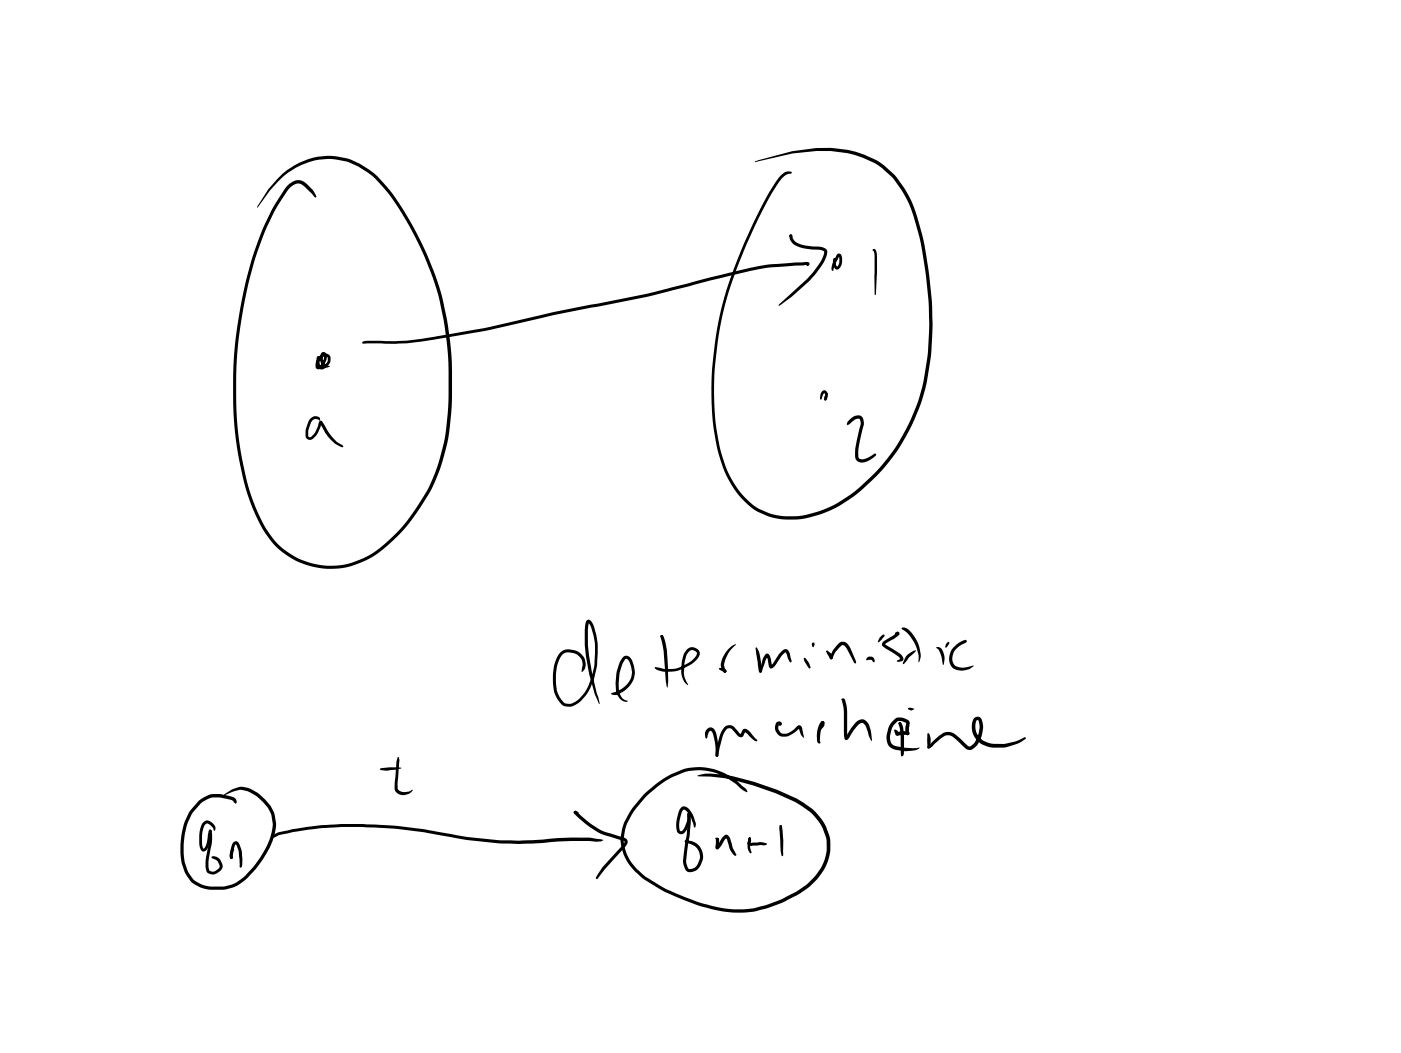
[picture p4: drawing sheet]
<svg xmlns="http://www.w3.org/2000/svg" width="108mm" height="81mm" viewBox="0 0 108 81" stroke-linecap="round" stroke-linejoin="round" font-family="sans-serif">
<g fill="#000">
<path d="M21.8 13.4a5.3 5.3 0 0 1 7.8 .8 23.8 23.8 0 0 1 5.2 16.8 14.3 14.3 0 0 1-6.4 12.1 6.1 6.1 0 0 1-8.7-3.5 25.8 25.8 0 0 1-1.7-11.4 29.7 29.7 0 0 1 3.1-12.3l.8-1.3a1.11 1.11 0 0 1 1.6-.6l.6 .6 .3 .6h-.2l-1-1a.91 .91 0 0 0-1.1 .6 21.6 21.6 0 0 0-3.4 9 29.4 29.4 0 0 0 .9 15.1 6.9 6.9 0 0 0 3 3.9 5.9 5.9 0 0 0 7.3-1.1 14.3 14.3 0 0 0 4.7-10.8 23.7 23.7 0 0 0-3.6-14.4l-.9-1.4a6.2 6.2 0 0 0-4.6-2.8 5.7 5.7 0 0 0-4.7 2.4l-1 1.3a8 8 0 0 1 2-2.6zM60.8 18.1h.1l.2 .1-.2 .2zM58.2 12.4a14.9 14.9 0 0 1 7.1-.8 6.6 6.6 0 0 1 5.1 4.4 26.6 26.6 0 0 1 .8 14.3 14.4 14.4 0 0 1-7.5 9.1 5.8 5.8 0 0 1-5.9-.4 8.4 8.4 0 0 1-2.8-5.6 27 27 0 0 1 2.7-15.4l1.1-2.3 1-1.7a1.17 1.17 0 0 1 1.2-.8v.2h-.2a1.54 1.54 0 0 0-1 .9 31.9 31.9 0 0 0-4.8 14.6 15.8 15.8 0 0 0 1.3 7.9 4.9 4.9 0 0 0 4.4 3 8.7 8.7 0 0 0 6.3-3 15.5 15.5 0 0 0 4.6-11.3 25.7 25.7 0 0 0-1.8-10.2 6.3 6.3 0 0 0-5.8-3.7 17.8 17.8 0 0 0-5.8 .9zM60.8 18.1a.26 .26 0 0 1 .3 .3 1.77 1.77 0 0 0 1.6 .6h.5l.4 .2a.46 .46 0 0 1 .1 .6 6.5 6.5 0 0 1-1.5 2l-1.2 1.1-1 .7 2.2-2.1a6.2 6.2 0 0 0 1.3-1.8v-.3l-.3-.1a2.73 2.73 0 0 1-2.2-.7l-.2-.2zM67.3 19.2a.31 .31 0 0 1 .3 .4v1.5l-.2 1.6v-3v-.4h-.2zM23.9 32.2a.36 .36 0 0 1 .5-.2 .36 .36 0 0 1 .2 .4l-.3-.1-.3 .2-.2 .7v.5h.2l.2-.3 .4-.9h.2a4.2 4.2 0 0 0 1.7 1.9l-.1 .1a2.41 2.41 0 0 1-1.6-1.6l-.2-.3h.2l-.1 .1a1.94 1.94 0 0 1-.6 1.1l-.2 .1-.3-.1a.9 .9 0 0 1 0-.9zM24.5 27.5h.2v.3l-.2-.2h.1v.4l.2 .3 .4-.4 .1-.3-.3-.1-.2 .1-.2 .4-.1 .3 .4-.5v-.5v.4l.1 .3 .4 .2a.39 .39 0 0 1-.6-.2l-.2-.4 .2-.4a.28 .28 0 0 1 .3 0 .28 .28 0 0 1 .1 .3l-.3 .8-.2 .1h-.3a.76 .76 0 0 1 .1-.8 .76 .76 0 0 1 .8-.3l.2 .2a.88 .88 0 0 1-.8 1l-.2-.3-.1-.5zM27.9 26.3h.4h2.3a62.7 62.7 0 0 0 10.9-2l8.3-1.7 8.1-2a23.1 23.1 0 0 1 4.1-.4h.2a.14 .14 0 0 1 .2 .2 .15 .15 0 0 1-.3 0l.1-.1v.1h-.3a20.7 20.7 0 0 0-4 .5l-8 2-7.2 1.4a89.5 89.5 0 0 1-11.4 2.2h-3.3l.1-.1-.1 .1zM63.3 30.2l.3-.1 .2 .3a.31 .31 0 0 1-.3 .4v-.5l-.2 .5h-.1v-.1zM63.5 30.7h.2v.1h-.2zM63.7 30.3h.1l-.1 .5a.12 .12 0 0 1-.2 0 .12 .12 0 0 1 0-.2zM64.5 19.6h.2l.1 .1 .1 .5-.1 .3a.31 .31 0 0 1-.4 .3 .31 .31 0 0 1-.2-.4v-.5h.3v.1l-.2 .1 .1-.1v.4l.1 .2 .2-.4v-.5l-.4 .7-.1 .5-.1-.1a1.71 1.71 0 0 1 .3-1.1z"/>
<path d="M65.5 32.3a.62 .62 0 0 1 1-.1l.1 .4-.1 .4a5.7 5.7 0 0 0-.4 2.1l.1 .2 .2 .1a1.46 1.46 0 0 0 1-.4h.1a1.32 1.32 0 0 1-1.3 .6 .46 .46 0 0 1-.3-.5 6.1 6.1 0 0 1 .4-2.2v-.3l-.1-.3h-.3l-.5 .4a.17 .17 0 0 1-.1-.1 .17 .17 0 0 1 .1-.2zM29.3 59.2l1.3-.1 .3 .1-1.1 .2-.5-.1zM30.6 58.4h.1l.1 .2-.1 2.2 .1 .2h.3l.7-.1-.2 .2-.4 .1a.63 .63 0 0 1-.8-.6zM45.2 47.8a.4 .4 0 0 1 .5 .4 6.6 6.6 0 0 1-.5 5.3 2.12 2.12 0 0 1-1.3 1 .97 .97 0 0 1-1-.8 3.7 3.7 0 0 1 .3-3.5 1.17 1.17 0 0 1 1.4 .1 1.17 1.17 0 0 1 .4 1.3l-.1 .2-.1-.1 .1-.5a1.02 1.02 0 0 0-1.2-.9 1.03 1.03 0 0 0-.8 1v.2a2.88 2.88 0 0 0 .5 2.6l.1 .1a1.02 1.02 0 0 0 1.2-.5 4.8 4.8 0 0 0 1.1-2.9 5.3 5.3 0 0 0-.3-2.6l-.2-.2h.1v.1a8.9 8.9 0 0 0 .2 3.8l.6 2.3h-.1a12.8 12.8 0 0 1-1-6.2zM48 50.6l.3-.1a1.44 1.44 0 0 1 .5 1.8 2 2 0 0 1-1.5 1.3l-.2-.1 .4-.2a1.57 1.57 0 0 0 .9-2.5h-.2h-.1l-.3 .7a4.4 4.4 0 0 0-.1 1.9l.2 .4 .4 .2v.1l-.3-.1-.2-.2-.3-.3v-.3a4 4 0 0 1 .2-2.1zM50.5 51.4h.2a2.69 2.69 0 0 0 3-1l-.1-.2-.3-.1-.3 .2a2.94 2.94 0 0 0-.3 1.5l.1 .4 .2 .6a1.34 1.34 0 0 1-.5-1.6l.2-.7a.67 .67 0 0 1 .4-.6 .67 .67 0 0 1 .8 .2v.3l-.1 .3a2.82 2.82 0 0 1-3.3 .8zM50.9 49l.1-.1 .1 .2h-.1zM50.9 49l.1-.1a.58 .58 0 0 1 .3 .6l.2 1.9-.1 1.6-.1-.5-.2-2.3zM54.5 56.2a.45 .45 0 0 1 .5-.1 .45 .45 0 0 1 .2 .5l.1 .8 .1 .8-.2 .1-.1-.1a2.56 2.56 0 0 0-.3-1.9l-.2 .1-.2 .5-.1-.4zM55.8 56l.2-.1a.55 .55 0 0 1 .7 .2l.4 .5a.41 .41 0 0 1 .3-.4l.4 .2 .5 .6a.13 .13 0 0 1-.1 .1 .13 .13 0 0 1-.1-.1l-.7-.6v.1a.32 .32 0 0 1-.2 .3 .32 .32 0 0 1-.4-.2l-.5-.5-.3 .1-.3 .6-.3 1.2a.2 .2 0 0 1-.2 .3v-.5l.2-1zM55.4 51.5h.3a.2 .2 0 0 1 .2 .1 .2 .2 0 0 1 0 .2zM56.2 50l.3-.3 .2-.1v.1a2.36 2.36 0 0 0-.8 1.2 .71 .71 0 0 0 0 .7v.2a.5 .5 0 0 1-.4-.7l.2-.5z"/>
<path d="M55.8 51.6h.1v.2h-.1zM58.2 49.9h.1l.3 .7 .1 1.1-.1 .1-.1-.1zM59 50.4a.27 .27 0 0 1 .3 0 .27 .27 0 0 1 .1 .3l.1 .6h-.1l.7-.9 .3-.3a.26 .26 0 0 1 .4 .1l.2 .8h-.2l-.3-.7-.3 .2-.3 .6a.43 .43 0 0 1-.6 .4l-.2-.9h.1l-.5 1.2h-.1l-.1-.1 .3-.9zM58.5 51.7l.1-.1 .1 .2h-.1zM59.8 55.7l.4-.1a.16 .16 0 0 1 .1 .2 .16 .16 0 0 1-.2 .1h-.1v-.1v.1a.48 .48 0 0 0 .4 .6 1.16 1.16 0 0 0 .8-.3l.2-.2a.23 .23 0 0 1 .2-.1 .23 .23 0 0 1 .2 .2l.1 .7-.2-.2-.2-.5h.1l-.2 .2a1.02 1.02 0 0 1-1.5 .2 .7 .7 0 0 1-.1-.8zM61.9 50.8l.2-.1 .2 .4 .2 .3-.1 .1zM62.6 49.6l.2-.1-.1 .4zM63.3 55.6a.21 .21 0 0 1 .2 .1 .21 .21 0 0 1 0 .2l-.2 .3h-.2zM63.3 55.6h.2v.2h-.2zM63.3 55.6h.1l.1 .1-.2 .6-.1 .8a.12 .12 0 0 1-.1 .2 .12 .12 0 0 1-.1-.2v-.8zM63.6 50.2l.1-.1 .3 .3 .1 .4h-.1zM64.6 49.6l.4-.1 .4 .2 .5 1.2v.2h-.1l-.6-1.2-.3-.2-.5 .5-.3 .6h-.1l.2-.7z"/>
<path d="M64.8 53.9h.3a4.1 4.1 0 0 1 .2 2.1v.9l-.1-.1 .4-.7a1 1 0 0 1 .9-.7l.3 .2a2.04 2.04 0 0 1 .4 1.4l-.1 .1-.2-.4-.2-.8-.3-.2a1.03 1.03 0 0 0-.6 .6l-.3 .5a.23 .23 0 0 1-.3 .2 .23 .23 0 0 1-.2-.3 8.5 8.5 0 0 0-.1-2.7zM66.8 50.7l.2-.1h.2l.2 .4h-.1l-.2-.2-.3 .1-.1-.1zM67.8 49.1l.2-.2h.2l-.5 .6-.1-.1zM68 49.5l1.1-.7v.1l-.1-.1 .1-.1a.17 .17 0 0 1 .2 .1 .17 .17 0 0 1-.1 .2l-1 .6 1.1 .8a.34 .34 0 0 1 .2 .5l-.3 .1-.1-.1 .3-.1-1.4-1v-.2zM68.9 56.3l.1-.1 .1 .1 .2 .2-.2-.1h.2a.68 .68 0 0 1 .8 .1l-.2 .2-.1-.2v-.1v.2h.1l-.8 .1-.1-.1zM69.3 55.7h.1v.2l-.2-.1zM69.3 55.7h.1l.2 .2 .1 .7-.1 1.5-.1 .2-.1-.2v-1.5zM69.5 48.4a.76 .76 0 0 1 .9 .6 2.31 2.31 0 0 1 .4 2 2.82 2.82 0 0 0-.7-2zM69.9 50.5l.5-.4h.2l-1 1.1v-.1zM68.9 55.5a.86 .86 0 0 1 1 0l.2 .2-.1 .7 .1 .1-.1 .1h-.1l-.1-.1v-.8l-.6-.1-.4 .4-.2 .7a.63 .63 0 0 0 .5 .8l1.2 .2 .5-.1-.3 .2a3.2 3.2 0 0 1-1.7-.1l-.4-.3-.1-.6 .2-.8zM69.9 54.6l.3-.1 .2 .1v.1a.29 .29 0 0 1-.5-.1zM71.5 57.5l1.1-1a1.04 1.04 0 0 1 1.4 .4l.6 .6h.2a1.88 1.88 0 0 0 .6-2h-.2a1.27 1.27 0 0 0 .6 1.6l.6 .2a3.9 3.9 0 0 0 2.5-.5h.1v.1a3.6 3.6 0 0 1-2.4 .7 1.59 1.59 0 0 1-1.6-2.1l.1-.2 .3-.1a.41 .41 0 0 1 .3 .4 1.77 1.77 0 0 1-1 2.2l-.3-.1-.4-.4a1.1 1.1 0 0 0-1.1-.6l-.7 .5a.99 .99 0 0 1-.7 .4z"/>
<path d="M71.5 56.5l.1 .1 .1 .4v.6l-.1 .1-.2-.1zM72.2 49.8l.1 .1a.87 .87 0 0 1 .5 .9l-.1 .4-.2-.8-.2-.3-.2-.2zM72.9 49.6l.2-.1h.1l-.3 .4h-.1zM74.4 49.3l.1 .1-.1 .1-.1-.1zM73.5 49.9l.5-.4 .5-.2v.2l-.4 .2a.99 .99 0 0 0-.4 1.6 1.86 1.86 0 0 0 1.3 0 1.29 1.29 0 0 1-1.5 .2 1.11 1.11 0 0 1 0-1.6zM16.1 64l.1-.1 .1 .2h-.1zM16.1 64a.3 .3 0 0 1 .2 .4l-.2 2.3v.4l.3 .1 .4-.2 .1-.2-.1-.5-.4-.1a.12 .12 0 0 1-.1-.2 .12 .12 0 0 1 .2 0l.4 .2 .2 .3a.47 .47 0 0 1-.2 .6l-.2 .2a.63 .63 0 0 1-.7-.1l-.2-.3v-.5l.3-1.5zM15.7 63.3l.3-.1 .3 .1 .3 .4v.3h-.1l-.3-.4-.3-.1a1.02 1.02 0 0 0-.3 1v.6l.1 .3 .2-.3 .2-1.1 .1-.1 .1 .1-.1 .6a.95 .95 0 0 1-.5 1 .56 .56 0 0 1-.3-.7 2.14 2.14 0 0 1 .3-1.6zM18 64.9a.28 .28 0 0 1 .3-.1 .28 .28 0 0 1 .2 .3 3.7 3.7 0 0 1 .1 1.7h-.1v-.1a3 3 0 0 0-.3-1.6l-.2 .2-.1 .8a.17 .17 0 0 1-.2 0 .17 .17 0 0 1 0-.2zM17.8 65.4a.1 .1 0 0 1 .1-.1 .1 .1 0 0 1 .1 .1 .1 .1 0 0 1-.1 .1l.1 .1-.1 .5-.1 .1-.1-.1zM15.3 61.7a2.56 2.56 0 0 1 2.7-.2h.1a.26 .26 0 0 1 .1 .4l-.4-.3a2.27 2.27 0 0 0-2.2 .2l-.6 .7a5.1 5.1 0 0 0-.4 4.9 2.25 2.25 0 0 0 2.3 .9h.3a3.2 3.2 0 0 0 2.3-1.5 6 6 0 0 0 1.5-3.3 2.96 2.96 0 0 0-2.5-2.6l-1.2 .4 .6-.5a1.46 1.46 0 0 1 1.4 0 3 3 0 0 1 2 2.9 6.9 6.9 0 0 1-3.3 4.7 3.2 3.2 0 0 1-3.4-.6 4.9 4.9 0 0 1-.3-4.7l.3-.6zM20.9 64.4l.5-.3 2.5-.4 2.4-.2h1.8a43.4 43.4 0 0 1 7.9 1l2.5 .2 1.5 .1 3-.2 2.4-.1 1 .2v.1a1.17 1.17 0 0 1-1 0h-2.4l-3 .2h-1.5l-3.4-.4a37.6 37.6 0 0 0-10.2-.8l-2.3 .3-1.1 .2-.4 .2z"/>
<path d="M44.2 62.5h.2l.8 .7a5.5 5.5 0 0 0 2.8 1.3l.3 .2v.4l-2.2 2.6h-.2v-.1a5.6 5.6 0 0 1 1.5-1.8l.7-.9v-.1h-.1a6 6 0 0 1-3-1.4l-.8-.7zM44.2 62.5h.1l.3 .1-.3 .1zM53 62.7a.19 .19 0 0 1 .2 0 .19 .19 0 0 1 0 .2l-.1 1.4-.2 2 .2 .7a.68 .68 0 0 0 .7-.5l.1-.3a1 1 0 0 0-.7-1.2l-.5-.2h.2a1.21 1.21 0 0 1 1.2 .7l.1 .6-.2 .5a.81 .81 0 0 1-1.1 .5l-.2-.2-.1-.5 .3-2.1zM52.5 62.2l.3-.1a1.29 1.29 0 0 1 .7 .9l.1 .5-.1 .3-.4-1-.3-.4-.2 .1a2.42 2.42 0 0 0-.2 1.5h.1l.2-.2a1.76 1.76 0 0 0 .3-1.1l.1-.1 .1 .1a1.76 1.76 0 0 1-.6 1.6l-.3-.1a.71 .71 0 0 1-.2-.8l.2-.9zM55.2 64.5l.2 .1v.2h-.2l-.1-.2zM55.2 64.6l.1-.1a.41 .41 0 0 1 .1 .6v.2l-.2-.1 .4-.6a.33 .33 0 0 1 .4-.3 .33 .33 0 0 1 .3 .4l.4 1.1a.12 .12 0 0 1-.1 .1 .12 .12 0 0 1-.1-.1l-.3-.4-.3-.8h.1l-.6 .8h-.2l-.1-.2zM49.7 61.2a6.2 6.2 0 0 1 4.3-2.1 4.5 4.5 0 0 1 2.2 .7l.7 .4 .7 .8h-.1l-.2-.1-1.3-1a4.4 4.4 0 0 0-5 .5 6.4 6.4 0 0 0-2.9 3.9l-.1 .4a3.8 3.8 0 0 0 2.3 3.2l1.5 .8a14.4 14.4 0 0 0 3.8 1.3 6.9 6.9 0 0 0 3.9-.4l1.8-.8a4.1 4.1 0 0 0 2.4-4.1 3.8 3.8 0 0 0-1.3-2.1 16.6 16.6 0 0 0-7.7-2.8h-.9v-.1a4.2 4.2 0 0 1 2.6 .1 16.7 16.7 0 0 1 6.2 2.5 3.7 3.7 0 0 1-.2 6l-.1 .1a11.7 11.7 0 0 1-3.1 1.6 8.3 8.3 0 0 1-5.6-.3 14.8 14.8 0 0 1-3.7-1.8 3.7 3.7 0 0 1-1.9-4.1 6.5 6.5 0 0 1 1.7-2.6zM57.7 64.5l.2 .1-.2 .3-.1-.2zM57.7 64.5h.1v.2h-.1zM57.7 64.7l.1-.1 .1 .1-.1 .3v-.1h.8l.5 .1-.2 .1-1 .1a.27 .27 0 0 1-.3-.2 .27 .27 0 0 1 .1-.3zM57.7 64.5l.2 .1-.1 .7 .1 .4-.1 .1-.2-.5zM60.1 63.6l.2 .1h-.1z"/>
<path d="M60.1 63.6l.2 .1v.4v1.7v.2l-.1-.4z"/>
<circle cx="51" cy="49" r=".1"/>
<circle cx="64" cy="50.7" r=".11"/>
</g>
</svg>
